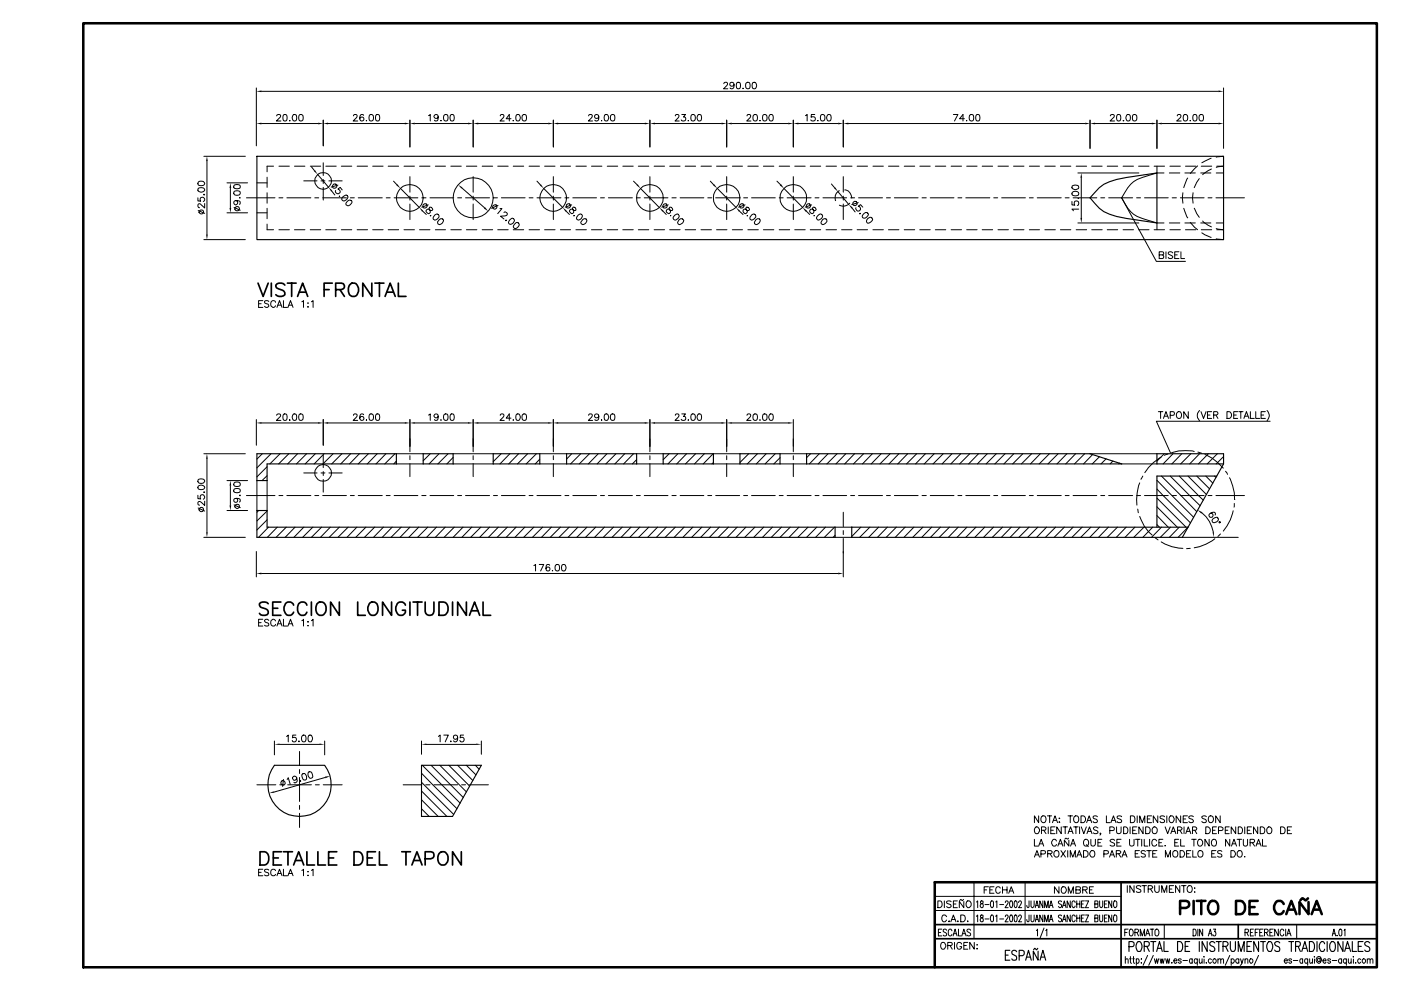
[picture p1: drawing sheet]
<svg xmlns="http://www.w3.org/2000/svg" width="420mm" height="297mm" viewBox="0 0 420 297" stroke-linecap="round" stroke-linejoin="round" font-family="sans-serif">
<g fill="none" stroke="#000" stroke-width=".34">
<path d="M77 46.8h289.9v25h-289.9zM329.7 56.2a15.5 15.5 0 0 1 8.1-3l9.2-1.4v15a74 74 0 0 1-14.3-2.6 12.3 12.3 0 0 1-5.8-4.9zM77 136h41.9v3.1h-38.8v4.9h-3.1zM126.9 136h9v3.1h-9zM147.9 136h14v3.1h-14zM169.9 136h21v3.1h-21zM198.9 136h15.1v3.1h-15.1zM221.9 136h12v3.1h-12zM241.9 136h85l9.5 3.1h-94.5zM347 136h19.9v3.1h-19.9zM366.9 139.1l-12.3 22h-99.2v-3.1h100.9M77 153h3.1v5h170.3v3.1h-173.4z"/>
<path d="M364.9 142.7h-17.9v15.3M82.3 229.4h15.1a9.5 9.5 0 0 1-1.1 12.8 9.5 9.5 0 0 1-12.9 0 9.5 9.5 0 0 1-1.1-12.8zM126.4 229.4h18l-8.7 15.3h-9.3zM301.5 286.3h.8M302.9 284.8h-1.4v3h1.4M304.9 285.3a.74 .74 0 0 0-1-.4 .74 .74 0 0 0-.4 1l1.2 .6 .2 .9a.8 .8 0 0 1-.7 .4 .8 .8 0 0 1-.8-.4M305.6 286.5h1.1a.87 .87 0 0 0 .5-.8 .87 .87 0 0 0-.5-.9h-1.1v3M307.6 287.8l.8-3 .9 3M307.9 286.9h1M311.2 284.3l-.3 .4-.6-.4-.3 .4M311.3 285.1v2.7l-1.4-2.7v2.7M311.9 287.8l.9-3 .8 3"/>
<path d="M312.2 286.9h1.1M338.6 283.7h1.3l.2-.5-.1-.7-.5-.3h-.9v3M341.1 282.4l.3-.2a1.41 1.41 0 0 1 .9 2.3l-.1 .3a.73 .73 0 0 1-1.1 .3l-.1-.3a2.1 2.1 0 0 1 .1-2.4zM343.2 283.7l1.3-.2 .1-1-.4-.3h-1v3M343.9 283.7l.8 1.5M345.1 282.2h1.5M345.9 282.2v3M346.9 285.2l.8-3 .9 3M347.1 284.3h1.1M349.1 282.2v3h1.3M353.1 282.2h.8a1.77 1.77 0 0 1 0 3h-.8zM355.4 283.7h.9"/>
<path d="M356.8 282.2h-1.4v3h1.4M359.7 282.2v3M362 282.2v3l-1.5-3v3M364.3 282.6a.78 .78 0 0 0-1-.4 .78 .78 0 0 0-.4 1l1 .5a.81 .81 0 0 1 .2 1.4 .81 .81 0 0 1-1.3-.3M364.7 282.2h1.6M365.5 282.2v3M366.8 283.7l1.2-.2 .3-.4-.2-.6-.4-.3h-.9v3M367.5 283.7l.8 1.5M369 282.2l.1 2.6a.71 .71 0 0 0 1.1 .3l.3-.8v-2.1M371.3 285.2v-3l.9 3 .9-3v3M374 283.7h.8M375.3 282.2h-1.3v3h1.3"/>
<path d="M377.4 282.2v3l-1.4-3v3M378 282.2h1.5M378.8 282.2v3M380.2 282.6l.4-.4a1.41 1.41 0 0 1 .9 2.3l-.2 .6a.95 .95 0 0 1-1-.1 .95 .95 0 0 1-.4-.9zM383.8 282.6a.74 .74 0 0 0-1-.4 .74 .74 0 0 0-.4 1l1 .5a.81 .81 0 0 1 .2 1.4 .81 .81 0 0 1-1.3-.3M386.5 282.2h1.4M387.3 282.2v3M388.5 283.7l1.3-.2 .1-1-.4-.3h-1v3M389.3 283.7l.7 1.5M390.4 285.2l.9-3 .9 3M390.7 284.3h1.1M392.7 282.2h.7a1.77 1.77 0 0 1 0 3h-.7z"/>
<path d="M395 282.2v3M397.3 282.9a.76 .76 0 0 0-1-.7 1.89 1.89 0 0 0 0 3l.7-.1 .3-.6M398 282.2v3M399.2 282.4l.3-.2a.99 .99 0 0 1 1 1.1v.8a.84 .84 0 0 1-.6 1.1 .84 .84 0 0 1-1-.7 2.24 2.24 0 0 1 .3-2.1zM402.8 282.2v3l-1.6-3v3M403.3 285.2l.8-3 .9 3M403.6 284.3h1.1M405.6 282.2v3h1.2M407.3 283.7h1M408.8 282.2h-1.5v3h1.5M410.8 282.6a.78 .78 0 0 0-1-.4 .78 .78 0 0 0-.4 1l1 .5a.84 .84 0 0 1 .1 1.4 .97 .97 0 0 1-1.2-.3"/>
</g>
<g fill="none" stroke="#000" stroke-width=".3">
<path d="M76.9 26.4v17.3M78.4 37h17M78.4 27.4h287M83 34.7a.67 .67 0 0 1 1.2 0l-.1 .4-1.2 1.2h1.3M85.1 34.4l.5-.1 .4 .4 .1 .7-.2 .8-.6 .1-.4-.4-.1-.7zM86.8 36.2h.2zM88 34.4h.7l.3 .8-.3 1h-.7a1.32 1.32 0 0 1 0-1.8zM89.8 34.4l.4-.1a1 1 0 0 1 .7 1 1 1 0 0 1-.7 1l-.5-.4-.1-.7zM96.9 36v7.7M98.4 37h23M106 34.7l.3-.4h.5l.3 .4-.3 .6-.9 1h1.4M109.1 34.6l-.1-.2a.97 .97 0 0 0-1.2 .7 .97 .97 0 0 0 .7 1.2 .6 .6 0 0 0 .6-.9 .6 .6 0 0 0-1.1-.1l-.1 .3"/>
<path d="M109.8 36.2h.2zM110.9 34.4l.4-.1a1 1 0 0 1 .7 1 1 1 0 0 1-.7 1l-.6-.4v-.7zM112.9 34.4l.5-.1 .4 .4 .1 .7-.3 .8-.5 .1-.4-.4-.1-.7zM122.9 36v8.1M124.4 37h16M128.5 34.7l.5-.4v2M131.4 35a.64 .64 0 0 1-.9 .5 .64 .64 0 0 1-.2-1 .64 .64 0 0 1 1 .1l.1 .8-.3 .8-.5 .1-.3-.3M132.2 36.2h.1zM133.1 34.7l.5-.4 .5 .1 .2 .3 .1 .7-.3 .8-.5 .1-.5-.4zM135.2 34.4l.5-.1 .4 .4 .1 .7-.2 .8-.5 .1-.5-.4v-.7zM141.9 36v8.1M143.4 37h21"/>
<path d="M150 34.7l.4-.4h.4l.3 .4-.2 .6-1 1h1.3M153.2 35.6h-1.4l.9-1.3v2M153.8 36.2h.2zM154.9 34.4l.4-.1a1 1 0 0 1 .7 1 1 1 0 0 1-.7 1l-.5-.4-.1-.7zM156.6 34.7l.5-.4 .5 .1 .3 .8-.3 1-.5 .1-.5-.4zM165.9 36v8.1M167.4 37h26M176.5 34.7l.4-.4h.4l.3 .4-.2 .6-1 1h1.3M179.6 35a.62 .62 0 0 1-.7 .6 .62 .62 0 0 1-.6-.6 .62 .62 0 0 1 .6-.7 1 1 0 0 1 .7 1 1 1 0 0 1-.8 1l-.4-.3M180.3 36.2h.2zM181.4 34.4l.4-.1a1 1 0 0 1 .7 1 1 1 0 0 1-.7 1l-.5-.4-.1-.7zM183.1 34.7l.5-.4 .5 .1 .3 .8-.3 1-.5 .1-.5-.4z"/>
<path d="M194.9 36v8.1M196.4 37h20M202.5 34.7l.4-.4h.4l.3 .4-.2 .6-1 1h1.3M204.5 34.3h1.1l-.6 .8a.6 .6 0 0 1 .7 .5 .6 .6 0 0 1-.6 .7l-.6-.1-.2-.3M206.4 36.1v.2zM207.4 34.4l.4-.1a1 1 0 0 1 .7 1 1 1 0 0 1-.7 1l-.5-.4-.1-.7zM209.4 34.4h.7l.3 .8-.3 1h-.7a1.32 1.32 0 0 1 0-1.8zM217.1 25.1l.2-.3 .5-.1 .4 .6-1.2 1.3h1.3M217.9 36v8.1M219.5 37h16.9M220.1 25.3a.62 .62 0 0 1-.6 .6 .62 .62 0 0 1-.6-.6 .62 .62 0 0 1 .6-.6 1 1 0 0 1 .7 1 1 1 0 0 1-.8 .9l-.5-.2M221.1 24.8l.5-.1 .4 .3 .1 .8-.3 .7-.5 .1-.4-.3-.1-.8z"/>
<path d="M222.8 26.5h.1zM223.9 24.8h.8l.2 .2 .1 .8-.3 .7-.5 .1-.5-.3-.1-.8zM224 34.7l.4-.4h.4l.3 .4-.2 .6-1 1h1.3M225.8 24.8l.3-.1a1 1 0 0 1 .8 .9 1 1 0 0 1-.8 1l-.5-.3v-.8zM225.9 34.7l.5-.4 .5 .1 .3 .8-.3 1-.5 .1-.5-.4zM227.8 36.2h.2zM228.9 34.4l.4-.1a1 1 0 0 1 .7 1 1 1 0 0 1-.7 1l-.5-.4-.1-.7zM230.9 34.4h.7l.3 .8-.3 1h-.7a1.32 1.32 0 0 1 0-1.8zM237.9 36v8.1M239.4 37h12M241.6 34.7l.5-.4v2M244.3 34.3h-1l-.1 .9a.72 .72 0 0 1 1.1-.1 .72 .72 0 0 1-.1 1.1 .72 .72 0 0 1-1-.3"/>
<path d="M245.2 36.2h.2zM246.3 34.4l.3-.1a1 1 0 0 1 .8 1 1 1 0 0 1-.8 1l-.5-.4-.1-.7zM248.2 34.4h.8l.3 .8-.3 1h-.8a1.32 1.32 0 0 1 0-1.8zM252.9 36v8.1M254.4 37h71.1M285.9 34.3h1.4l-1 2M289.2 35.6h-1.4l1-1.3v2M289.9 36.1v.2zM290.7 34.7l.6-.4 .5 .1 .1 .3 .1 .7-.2 .8-.5 .1-.6-.4zM292.9 34.4l.5-.1 .4 .4 .1 .7-.3 .8-.5 .1-.4-.4-.1-.7zM326.9 36v8.5M328.4 37h17"/>
<path d="M333 34.7a.67 .67 0 0 1 1.2 0l-.1 .4-1.2 1.2h1.4M335.1 34.4l.5-.1 .4 .4 .1 .7-.2 .8-.5 .1-.5-.4v-.7zM336.8 36.2h.3zM338 34.4h.8l.2 .8-.2 1h-.8a1.32 1.32 0 0 1 0-1.8zM339.9 34.4l.3-.1a1 1 0 0 1 .8 1 1 1 0 0 1-.8 1l-.5-.4-.1-.7zM347 36v8.5M348.4 37h17M353.1 34.7l.3-.4h.4l.4 .4-.3 .6-1 1h1.3M355.1 34.4l.3-.1a1 1 0 0 1 .8 1 1 1 0 0 1-.8 1l-.5-.4-.1-.7zM356.9 36.2h.1zM358 34.4l.5-.1 .4 .4 .1 .7-.3 .8-.5 .1-.4-.4-.1-.7zM359.7 34.7l.5-.4 .5 .1 .2 .8-.2 1-.5 .1-.5-.4z"/>
<path d="M366.9 26.4v18.1M59.4 59.3v.9l.8 .1a.68 .68 0 0 1 0-1 .68 .68 0 0 1 1 .1 .68 .68 0 0 1-.2 1M59.4 56.5l.8-.3a.9 .9 0 0 1 1.2 .8 1.1 1.1 0 0 1-1.1 .6 1.1 1.1 0 0 1-.9-.8zM59.7 54.4l.5-.1a.9 .9 0 0 1 1.2 .8 1.16 1.16 0 0 1-2 0zM61.1 46.8h12.5M61.2 58.2l.2 .2h-.2zM62.1 48.3v22M68.1 54.8h6.2M69.1 56.3v6M70.2 57.4l.8-.2 .7 .1 .4 .5a1 1 0 0 1-1 .7 1 1 0 0 1-1-.7zM70.2 55.6l.8-.3 .7 .1 .4 .4-.1 .5-.8 .3-.8-.1-.3-.4zM71.9 59.3h.2z"/>
<path d="M73.9 59.3h8.6M77 54.8h3.1M80.1 53.1v3.1M80.1 57.8v3.1M82 49.8h-1.9v1.7M83.7 59.3h1.1M83.7 49.8h3.1M86 59.3h7.2M88.3 49.8h3.1M91.1 54.2h4M93 49.8h3.2M93.4 50l.9 1.2"/>
<path d="M94.4 59.3h1.2M95.2 52.3l3.4 3.9M96.3 54.2h1.2M96.8 59.3h7.1M96.9 48.8v3.8M96.9 53.8v1.2M96.9 56.2v3.8M97.7 49.8h3.1M98.6 54.2h4M99.5 57.3l.9 1.1M101.3 55.5l-2 .6M101.8 58.8l.1 .2z"/>
<path d="M102.4 49.8h3.1M102.6 56.9l-.6-.7-.7 .5a.69 .69 0 0 1 .7 .8 .69 .69 0 0 1-.9 .5 .69 .69 0 0 1-.4-.9M102.9 59a1.02 1.02 0 0 1 1.2-.4 1.06 1.06 0 0 1-.2 1.3 1.06 1.06 0 0 1-1.3 .1l-.2-.4zM105.1 59.3h1.2M107.1 49.8h3.1M107.4 59.3h7.2M111.8 49.8h3.1M115.8 59.3h1.2M116.4 49.8h3.1M118 54.3l1 1.1M118.2 59.3h7.1M120.1 56.5l5.6 5.7"/>
<path d="M121.2 49.8h3.1M122.9 52.9v4.7M122.9 58.8v1.2M125.8 49.8h3.1M126.5 59.3h1.3M128.9 59.3h7.2M130.6 49.8h3M135.2 49.8h3.1M137.2 59.3h1.2M138.5 56.3l6.8 6M139.6 59.3h7.2M139.9 49.8h3.1"/>
<path d="M141.9 52.9v4.7M141.9 58.8v1.2M144.6 49.8h3.1M148 59.3h1.2M149.3 49.8h3.1M150.4 59.3h7.1M153.9 49.8h3.2M158.7 59.3h1.2M158.7 49.8h3.1M161 59.3h7.2M161 54.3l1.1 1.1M163.1 56.5l5.6 5.7"/>
<path d="M163.3 49.8h3.2M165.9 52.9v4.7M165.9 58.8v1.2M168.1 49.8h3M169.4 59.3h1.2M171.8 59.3h7.1M172.7 49.8h3.2M177.4 49.8h3.1M180.1 59.3h1.2M182.1 49.8h3.2M182.5 59.3h7.2M186.8 49.8h3.1"/>
<path d="M190 54.3l1.1 1.1M190.8 59.3h1.2M191.4 49.8h3.2M192.1 56.5l5.6 5.7M193.2 59.3h7.1M194.9 52.9v4.7M194.9 58.8v1.2M196.2 49.8h3.1M200.8 49.8h3.2M201.5 59.3h1.3M204 59.3h7.1M205.5 49.8h3.1"/>
<path d="M210.2 49.8h3.2M212.3 59.3h1.1M213 54.3l1 1.1M214.6 59.3h7.2M214.9 49.8h3.1M215.1 56.5l5.6 5.7M217.9 52.9v4.7M217.9 58.8v1.2M219.6 49.8h3.1M223 59.3h1.2M224.3 49.8h3.1M225.4 59.3h7.1"/>
<path d="M228.9 49.8h3.2M233 54.3l1.1 1.1M233.7 59.3h1.2M233.7 49.8h3.1M235.1 56.5l5.6 5.7M236.1 59.3h7.1M237.9 52.9v4.7M237.9 58.8v1.2M238.3 49.8h3.2M243 49.8h3.1M244.4 59.3h1.2M246.8 59.3h7.1"/>
<path d="M247.7 49.8h3.2M249.3 55.1l1 1.1M251.3 57.4l3.2 3.8M251.7 57.2a2.27 2.27 0 0 0-1.1 2.9M252.4 49.8h3.1M252.9 52.9v4.7M252.9 58.8v1.2M253.3 56.9a2.2 2.2 0 0 1 2.1 2.4M255.1 59.3h1.2M257 49.8h3.2M257.5 59.3h7.2M261.8 49.8h3.1"/>
<path d="M265.9 59.3h1.1M266.4 49.8h3.2M268.2 59.3h7.1M271.2 49.8h3.1M275.8 49.8h3.2M276.5 59.3h1.3M279 59.3h7.1M280.5 49.8h3.1M285.2 49.8h3.2M287.3 59.3h1.2M289.6 59.3h7.2M289.9 49.8h3.1"/>
<path d="M294.6 49.8h3.1M298 59.3h1.2M299.3 49.8h3.1M300.4 59.3h7.1M304 49.8h3.1M308.7 59.3h1.2M308.7 49.8h3M311.1 59.3h7.2M313.4 49.8h3.1M318 49.8h3.1M319.4 59.3h1.2M321.6 57.7a1.02 1.02 0 0 1 1.2-.4 1.02 1.02 0 0 1 .6 1.1l-.7 .3a.9 .9 0 0 1-1.2-.8z"/>
<path d="M321.6 55.7l.7-.2a.9 .9 0 0 1 1.2 .7 1.1 1.1 0 0 1-1.1 .7 1.1 1.1 0 0 1-.9-.8zM321.8 59.3h7.1M322.7 49.8h3.2M323.3 51.8h18.2M323.4 59.4v.1zM324.3 53.3v12M327.4 49.8h3.1M330.1 59.3h1.2M332.1 49.8h3.1M332.5 59.3h7.2M336.4 59.3a11.8 11.8 0 0 0 4.6 5.6l6 1.9M336.4 59.3l10.4 19h8.7"/>
<path d="M336.8 49.8h3.1M340.9 59.3h1.2M341.5 49.8h3.1M343.2 59.3h7.2M346.1 49.8h3.1M347 51.8a24.7 24.7 0 0 0-7.1 2.7 14.2 14.2 0 0 0-3.5 4.8M347 49.8v2M347 51.8h2.1M350.7 51.8h3.1M350.9 49.8h3.1M351.5 59.3h1.3M354 59.3h7.1"/>
<path d="M354.8 57.8l-.2 1.5 .2 1.6M355.3 51.8h3.2M355.5 49.8h3.1M356.2 53.4l-1.2 2.8M357.8 57.8l-.2 1.5 .2 1.6M359.2 49.7l-2.2 2.3M359.7 53.5l-1.6 2.7M360.1 51.8h3M360.3 49.8h3.1M362.3 59.3h1.2M363.2 47.4l-2.8 1.4M363.3 50.7l-2.6 1.7"/>
<path d="M364.7 59.3h8.5M364.7 51.8h2.2M364.9 49.8h2l-2.2 .4M366.9 46.8l-2.2 .3M59.4 63.1l2 .9M61.1 71.8h12.5M61.4 61v1.3l-1.3-1.1h-.7a.65 .65 0 0 0 .5 1.1M68.1 63.8h6.2M70.2 62.2l1.9 .8M70.8 60.1a.64 .64 0 0 1 .5 1 .64 .64 0 0 1-1 .2 .64 .64 0 0 1 .1-1.1l.8-.1 .8 .3 .1 .5-.3 .3M77 63.8h3.1M80.1 67.2v1.7h1.9"/>
<path d="M80.1 62.4v3.2M83.7 68.9h3.1M88.3 68.9h3.1M93 68.9h3.2M97.7 68.9h3.1M102.4 68.9h3.1M104.3 60.2l.4-.2 .8 .2a1.12 1.12 0 0 1-.5 1.2 1.12 1.12 0 0 1-1.2 0 .99 .99 0 0 1 .5-1.2zM107.1 68.9h3.1M111.8 68.9h3.1M116.4 68.9h3.1M121.2 68.9h3.1M122.9 61.2v4.6"/>
<path d="M125.8 68.9h3.1M126.7 63.3l1.1 1M128.1 62.8l.4-.1a.77 .77 0 0 0 1.2 .2l.1-.1a.81 .81 0 0 0-.9-.7l-.1 .6a.86 .86 0 0 1-.2 1.3l-.8-.6zM128.4 61.4l-1.9 .7M129 64.6l.2 .1zM130.4 64.5l.4-.3a.67 .67 0 0 1 .7 .2 .67 .67 0 0 1 .2 .7l-.4 .4a.93 .93 0 0 1-1.3 .2v-.6zM130.6 68.9h3M131.7 65.8l.5-.2a.61 .61 0 0 1 .6 .1 .61 .61 0 0 1 .1 .7l-.2 .4a.93 .93 0 0 1-1.4 .3l-.1-.6zM135.2 68.9h3.1M139.9 68.9h3.1M141.9 61.2v4.6M144.6 68.9h3.1"/>
<path d="M147.8 61.7l1-.3a.68 .68 0 0 1 .2 .9 .68 .68 0 0 1-.9 .3 .68 .68 0 0 1-.3-.9zM149.3 68.9h3.1M149.4 61.6l-2 .8M149.9 62.5h.6l-1.2 1.5M151.1 63.7l.5-.2 .5 .5-.1 .5-1.9 .3 1 .8M151.6 66.1l.2-.1v.2zM152.8 66l.6-.5 .6 .1a.97 .97 0 0 1-.2 1.3 .97 .97 0 0 1-1.3-.2zM153.9 68.9h3.2M154.3 67.3l.5-.6 .6 .1a1.02 1.02 0 0 1-.1 1.3 1.02 1.02 0 0 1-1.2 .2l-.2-.3zM158.7 68.9h3.1M163.3 68.9h3.2M165.9 61.2v4.6"/>
<path d="M168.1 68.9h3M169.8 63.3l1 1M171.1 62.8l.4-.1a.77 .77 0 0 0 1.2 .2v-.1a.7 .7 0 0 0-.8-.7 .84 .84 0 0 0 .1 1.2v.4a.66 .66 0 0 1-.9 .1 .66 .66 0 0 1 0-1zM171.4 61.4l-1.9 .7M172 64.6l.2 .1zM172.7 68.9h3.2M173.4 64.5l.4-.3a.61 .61 0 0 1 .7 .2 .61 .61 0 0 1 .1 .7l-.3 .4a.93 .93 0 0 1-1.3 .2v-.6zM174.8 65.8l.4-.2a.61 .61 0 0 1 .6 .1 .61 .61 0 0 1 .1 .7l-.2 .4a.93 .93 0 0 1-1.4 .3l-.1-.4zM177.4 68.9h3.1M182.1 68.9h3.2M186.8 68.9h3.1M191.4 68.9h3.2"/>
<path d="M194.9 61.2v4.6M196.2 68.9h3.1M198.8 63.3l1 1M200.1 62.8a.81 .81 0 0 1 1.1 .3h.4a.68 .68 0 0 0 0-.7 .68 .68 0 0 0-.7-.3l-.2 .3 .4 .9-.3 .7h-.3l-.6-.4-.1-.4zM200.4 61.4l-1.9 .7M200.8 68.9h3.2M201.2 64.6h.1M202.2 64.7a.95 .95 0 0 1 1.3-.4 1.05 1.05 0 0 1-.2 1.3 1.05 1.05 0 0 1-1.3 .1l-.2-.3zM203.7 65.8l.8-.2a.64 .64 0 0 1 .5 .8l-.3 .4a.96 .96 0 0 1-1.3 .3 1.02 1.02 0 0 1 .3-1.3zM205.5 68.9h3.1M210.2 68.9h3.2M214.9 68.9h3.1"/>
<path d="M217.9 61.2v4.6M219.6 68.9h3.1M221.7 63.3l1.1 1M222.8 63l.7-.3a.77 .77 0 0 0 1.2 .2l.1-.1a.81 .81 0 0 0-.9-.7l-.2 .3 .4 1.1-.7 .5a.88 .88 0 0 1-.6-1zM223.4 61.4l-1.9 .7M224 64.6l.2 .1zM224.3 68.9h3.1M225.4 64.5l.4-.3a.67 .67 0 0 1 .7 .2 .67 .67 0 0 1 .2 .7l-.4 .4a.93 .93 0 0 1-1.3 .2v-.6zM226.7 65.8l.5-.2a.61 .61 0 0 1 .6 .1 .61 .61 0 0 1 .1 .7l-.2 .4a.93 .93 0 0 1-1.4 .3v-.6zM228.9 68.9h3.2M233.7 68.9h3.1M237.9 61.2v4.6"/>
<path d="M238.3 68.9h3.2M241.8 63.3l1 1M243 68.9h3.1M243.1 62.8a.81 .81 0 0 1 1.1 .3h.3l.3-.3-.5-.6-.4-.1-.2 .3 .4 .9-.1 .4a.66 .66 0 0 1-1 .1 .66 .66 0 0 1 .1-1zM243.4 61.4l-1.9 .7M244.2 64.6h.1M245.2 64.7a.8 .8 0 0 1 1.3-.2l.2 .2a1.31 1.31 0 0 1-1.6 1.1l-.2-.4zM246.7 65.8l.4-.2a.67 .67 0 0 1 .7 .1 .67 .67 0 0 1 .2 .7l-.4 .4a.93 .93 0 0 1-1.3 .3v-.6zM247.7 68.9h3.2M252.4 68.9h3.1M252.9 61.2v4.6M254.8 60.9a2.61 2.61 0 0 1-3.1 .6"/>
<path d="M255.5 62.3l1 1.2M255.9 60.6a.67 .67 0 0 1 1 .1 .67 .67 0 0 1-.2 .9 .67 .67 0 0 1-.9-.3zM257 68.9h3.2M257.4 60.7l-2 .6M257.8 64l.2 .1zM258.7 62.1l-.6-.8-.7 .5a.71 .71 0 0 1 .7 1 .71 .71 0 0 1-1.1 .3l-.4-.5 .1-.3M259 64.1l.6-.4 .7 .3a1.12 1.12 0 0 1-.4 1.1 1.12 1.12 0 0 1-1.2 0v-.6zM260.2 65.6a.87 .87 0 0 1 1.3-.3l.2 .4a1.37 1.37 0 0 1-1.7 1l-.2-.4zM261.8 68.9h3.1M266.4 68.9h3.2M271.2 68.9h3.1M275.8 68.9h3.2"/>
<path d="M280.5 68.9h3.1M285.2 68.9h3.2M289.9 68.9h3.1M294.6 68.9h3.1M299.3 68.9h3.1M304 68.9h3.1M308.7 68.9h3M313.4 68.9h3.1M318 68.9h3.1M321.5 60.4v1l.8 .1a.72 .72 0 0 1 0-1.1 .72 .72 0 0 1 1.1 .1 .72 .72 0 0 1-.3 1.1M322.7 68.9h3.2M323.3 66.8h18.2"/>
<path d="M323.5 62.7h-2l.4 .5M327.4 68.9h3.1M332.1 68.9h3.1M336.8 68.9h3.1M341.5 68.9h3.1M346.1 68.9h3.1M347 66.8v2.1M347 66.8h2.1M347.6 76.4l1.2-.1 .1-.7-1.3-.1v2l1.3-.2 .1-.5-.4-.4M349.7 75.5v2M350.7 66.8h3.1M350.9 68.9h3.1"/>
<path d="M351.7 75.8a.67 .67 0 0 0-.8-.4 .67 .67 0 0 0-.5 .7l1.3 .8a.73 .73 0 0 1-.6 .6 .73 .73 0 0 1-.7-.3M352.3 76.4h.8M353.6 75.5h-1.3v2h1.3M354.2 75.5v2h1.1M355 62.4l1.2 2.9M355.3 66.8h3.2M355.5 68.9h3.1M357 66.7l2.2 2.2M358.1 62.4l1.6 2.7M360.1 66.8h3M360.3 68.9h3.1M360.4 69.8l2.8 1.3"/>
<path d="M360.7 66.2l2.6 1.8M364.7 71.6l2.2 .2M364.7 68.5l2.2 .4h-2M364.7 66.8h2.2M77.6 91h.7M78.8 90.1h-1.2v2h1.2M80.6 90.4l-.4-.3-.9 .3 .2 .5 .9 .3 .2 .4-.4 .5h-.4l-.5-.3M82.6 90.6a.72 .72 0 0 0-.5-.5 .72 .72 0 0 0-.7 .3l-.2 1a.74 .74 0 0 0 .6 .7 .74 .74 0 0 0 .8-.5M83.1 92.1l.7-2 .8 2M83.3 91.5h.9M85 90.1v2h1.2M86.4 92.1l.7-2 .8 2"/>
<path d="M86.6 91.5h1M90.5 90.5l.5-.4v2M92.3 90.9h.2zM92.3 92h.2l-.1 .1zM93.4 90.5l.5-.4v2M61.1 136h12.5M62.1 137.5v22M76.9 125.8v7.7M78.4 126.8h17M78.7 136l-1.7 1.6M80.1 139.9l-3.1 3M81.3 136l-4.3 4.2"/>
<path d="M83 124.5v-.1a.67 .67 0 0 1 1.2 0l-.1 .4-1.2 1.2h1.3M84 136l-3.1 3.1M85.1 124.1h.5l.4 .3 .1 .8-.2 .7-.6 .1-.4-.3-.1-.8zM86.6 136l-3 3.1M86.8 125.9h.2zM88 124.1h.7l.3 .8-.3 1h-.7a1.32 1.32 0 0 1 0-1.8zM89.2 136l-2.9 3.1M89.8 124.1h.4a1 1 0 0 1 .7 .9 1 1 0 0 1-.7 1l-.5-.3-.1-.8zM91.9 136l-3 3.1M94.6 136l-3.1 3.1M96.9 125.8v7.7M96.9 136.3v3.9"/>
<path d="M97.2 136l-3 3.1M98.4 126.8h23M99.9 136l-3 3.1M102.5 136l-3 3.1M105.2 136l-3 3.1M106 124.5l.3-.4h.5l.3 .3-.3 .7-.9 .9h1.4M107.8 136l-3 3.1M109.1 124.3l-.1-.2a.97 .97 0 0 0-1.2 .7 .97 .97 0 0 0 .7 1.2 .6 .6 0 0 0 .6-.8 .6 .6 0 0 0-1.1-.1l-.1 .2M109.8 125.9h.2zM110.5 136l-3.1 3.1M110.9 124.1h.4a1 1 0 0 1 .7 .9 1 1 0 0 1-.7 1l-.6-.3v-.8zM112.9 124.1h.5l.4 .3 .1 .8-.3 .7-.5 .1-.4-.3-.1-.8z"/>
<path d="M113.1 136l-2.9 3.1M115.7 136l-2.9 3.1M118.4 136l-3 3.1M118.9 136h8M118.9 139.1h8M118.9 138.2l-.8 .9M122.9 125.8v9.6M122.9 136.6v1.2M122.9 139v3.9M124.4 126.8h16M128.5 124.4l.5-.3v1.9M129 136l-2.1 2.1"/>
<path d="M131.4 124.7a.64 .64 0 0 1-.9 .5 .64 .64 0 0 1-.2-1 .64 .64 0 0 1 1 .1l.1 .9-.3 .7-.5 .1-.3-.2M131.7 136l-3 3.1M132.2 125.9h.1zM133.1 124.4l.5-.3h.5l.2 .3 .1 .8-.3 .7-.5 .1-.5-.3zM134.4 136l-3.1 3.1M135.2 124.1h.5l.4 .3 .1 .8-.2 .7-.5 .1-.5-.3v-.8zM135.9 136h12M135.9 139.1h12M135.9 137.1l-1.9 2M141.9 125.8v9.6M141.9 136.6v1.2M141.9 139v3.9"/>
<path d="M143.4 126.8h21M150 124.5l.4-.4h.4l.3 .3-.2 .7-1 .9h1.3M150.3 136l-2.4 2.4M152.9 136l-3 3.1M153.2 125.3h-1.4l.9-1.2v1.9M153.8 125.9h.2zM154.9 124.1h.4a1 1 0 0 1 .7 .9 1 1 0 0 1-.7 1l-.5-.3-.1-.8zM155.5 136l-2.9 3.1M156.9 124.1h.7l.2 .3 .1 .8-.3 .7-.5 .1-.5-.3v-1.3zM158.2 136l-3 3.1M160.9 136l-3.1 3.1M161.9 136h8"/>
<path d="M161.9 139.1h8M161.9 137.6l-1.4 1.5M165.9 125.8v9.6M165.9 136.6v1.2M165.9 139v3.9M167.4 126.8h26M171.4 136l-1.5 1.6M174.2 136l-3.1 3.1M176.5 124.5l.4-.4h.4l.3 .3-.2 .7-1 .9h1.3M176.8 136l-3.1 3.1M179.4 136l-3 3.1M179.6 124.7a.62 .62 0 0 1-.7 .6 .62 .62 0 0 1-.6-.6 .62 .62 0 0 1 .6-.6 1 1 0 0 1 .7 1 1 1 0 0 1-.8 .9l-.4-.2"/>
<path d="M180.3 125.9h.2zM181.4 124.1h.4a1 1 0 0 1 .7 .9 1 1 0 0 1-.7 1l-.5-.3-.1-.8zM182 136l-2.9 3.1M183.1 124.4l.5-.3h.5l.3 .8-.3 1-.5 .1-.5-.3zM184.7 136l-3 3.1M187.4 136l-3 3.1M190 136l-3 3.1M190.9 136h8M190.9 139.1h8M190.9 137.8l-1.2 1.3M194.9 125.8v9.6M194.9 136.6v1.2"/>
<path d="M194.9 139v3.9M196.4 126.8h20M200.7 136l-1.8 1.8M202.5 124.5l.4-.4h.4l.3 .3-.2 .7-1 .9h1.3M203.3 136l-3 3.1M204.5 124.1h1.1l-.6 .7a.6 .6 0 0 1 .7 .6 .6 .6 0 0 1-.6 .6l-.6-.1-.2-.2M205.9 136l-3 3.1M206.3 125.9h.2zM207.4 124.1h.4a1 1 0 0 1 .7 .9 1 1 0 0 1-.7 1l-.5-.3-.1-.8zM208.6 136l-3 3.1M209.4 124.1h.7l.3 .8-.3 1h-.7a1.32 1.32 0 0 1 0-1.8zM211.2 136l-2.9 3.1"/>
<path d="M213.9 136l-3 3.1M214 136h7.9M214 139.1h7.9M214 138.6l-.5 .5M217.9 125.8v9.6M217.9 136.6v1.2M217.9 139v3.9M219.5 126.8h16.9M224 124.5l.4-.4h.4l.3 .3-.2 .7-1 .9h1.3M224.5 136l-2.6 2.6M226.1 124.1h.8l.2 .3 .1 .8-.3 .7-.5 .1-.5-.3-.1-.8zM227.2 136l-3.1 3.1"/>
<path d="M227.8 125.9h.2zM228.9 124.1h.4a1 1 0 0 1 .7 .9 1 1 0 0 1-.7 1l-.5-.3-.1-.8zM229.8 136l-3 3.1M230.9 124.1h.7l.3 .8-.3 1h-.7a1.32 1.32 0 0 1 0-1.8zM232.5 136l-3.1 3.1M233.9 136h8M233.9 139.1h8M233.9 137.2l-1.8 1.9M237.9 125.8v9.6M237.9 136.6v1.2M237.9 139v3.9M243.1 136l-1.2 1.2"/>
<path d="M245.7 136l-3 3.1M248.3 136l-2.9 3.1M251 136l-3 3.1M253.7 136l-3 3.1M256.3 136l-3 3.1M259 136l-3.1 3.1M261.6 136l-2.9 3.1M264.2 136l-2.9 3.1M267 136l-3.1 3.1M269.6 136l-3 3.1M272.2 136l-3 3.1M274.9 136l-3 3.1"/>
<path d="M277.5 136l-2.9 3.1M280.2 136l-3 3.1M282.9 136l-3.1 3.1M285.5 136l-3 3.1M288.1 136l-2.9 3.1M290.8 136l-3 3.1M293.5 136l-3 3.1M296.1 136l-3 3.1M298.8 136l-3.1 3.1M301.4 136l-3 3.1M304 136l-2.9 3.1M306.7 136l-3 3.1"/>
<path d="M309.4 136l-3.1 3.1M312 136l-3 3.1M314.7 136l-3 3.1M317.3 136l-3 3.1M320 136l-3 3.1M322.6 136l-3 3.1M325.3 136l-3.1 3.1M326.9 136h20.1M327.7 136.3l-2.7 2.8M329.7 136.9l-2.1 2.2M331.7 137.5l-1.5 1.6M333.8 138.2l-.9 .9"/>
<path d="M335.7 138.8l-.2 .3M336.4 139.1h10.6M347.4 123.4h1.3M348.1 123.4v2M348.2 137a13.9 13.9 0 0 0-4.9 4.7M348.9 125.4l.8-2 .7 2M349.2 136l-2.2 2.2M349.2 124.7h1M350.3 136.1l-1.1 .4M350.9 124.5l1.1-.1 .2-.3-.2-.6-1.1-.1v2M351.8 136l-3 3.1M353 123.7a.73 .73 0 0 1 .8-.3 .73 .73 0 0 1 .5 .7l-.1 1.1-.5 .2-.5-.1a1.21 1.21 0 0 1-.2-1.6z"/>
<path d="M354.4 136l-2.9 3.1M356.4 123.4v2l-1.4-2v2M357.1 136l-3 3.1M358.1 135.3a14.3 14.3 0 0 0-6.7 .4M359.2 135.5l1.1 .3M359.7 123a2.04 2.04 0 0 0 0 3.1M359.7 136l-2.9 3.1M360.2 123.4l.7 2 .8-2M361.4 136.3a12.9 12.9 0 0 1 5.5 4M362.1 124.4h.8M362.4 136l-3 3.1M363.4 123.4h-1.3v2h1.3"/>
<path d="M364 124.4l1.1-.2 .2-.2-.2-.5-1.1-.1v2M364.7 124.4l.6 1M365.1 136l-3.1 3.1M366.9 136.8l-2.2 2.3M368 123.4h.6a1.08 1.08 0 0 1 .7 1 1.08 1.08 0 0 1-.7 1h-.6zM370 124.4h.8M371.2 123.4h-1.2v2h1.2M371.5 123.4h1.3M372.1 123.4v2M373 125.4l.8-2 .8 2M373.3 124.7h.9M375 123.4v2h1.2"/>
<path d="M376.6 123.4v2h1.2M378.2 124.4h.8M379.5 123.4h-1.3v2h1.3M380 123a2.04 2.04 0 0 1 0 3.1M380.9 126.3h-34.1l4.2 9.4M59.4 148.4v1.1h.8a.74 .74 0 0 1-.1-.9 .74 .74 0 0 1 .9-.2l.4 .7-.4 .5M59.4 145.7a1.18 1.18 0 0 1 2 .5 1.16 1.16 0 0 1-2 0zM59.4 143.8l.8-.3a.9 .9 0 0 1 1.2 .8 1.1 1.1 0 0 1-1.1 .6 1.1 1.1 0 0 1-.9-.8zM59.4 152.3l2 .9M61.1 147.5h.3zM61.4 150.2v1.3l-1.3-1.1h-.6l-.1 .7 .5 .3M68.1 144h6.2"/>
<path d="M68.1 153h6.2M69.1 145.6v5.9M70.2 146.7l.8-.3 .7 .1 .4 .4-.1 .5-.8 .3-.8-.1-.3-.4zM70.2 151.3l1.9 .9M70.4 144.6h1.3l.4 .5-.1 .5-.8 .2-1-.2-.1-.5zM70.5 151.4a.68 .68 0 0 1 1.2 0 .68 .68 0 0 1-.7 1l-.6-.5zM70.8 149.4a.61 .61 0 0 1 .5 .8 .61 .61 0 0 1-.9 .3 .61 .61 0 0 1-.2-.9l.6-.2a.95 .95 0 0 1 1.3 .5l-.3 .6M71.9 148.4h.2l-.1 .2zM73.9 148.5h8.6M77 144v9M77.6 153l-.6 .5M80.1 144v9"/>
<path d="M80.1 142.6l-1.5 1.4M80.1 153.2l-3.1 3M80.1 155.8l-3.1 3.1M80.5 158l-2.9 3.1M83.1 158l-2.9 3.1M83.7 148.5h1.1M85.9 158l-3.1 3.1M86 148.5h7.2M88.5 158l-3 3.1M91.1 141.8h4M91.1 158l-3 3.1M93.8 158l-3 3.1"/>
<path d="M94.4 148.5h1.2M96.3 141.8h1.2M96.4 158l-3 3.1M96.8 148.5h7.1M96.9 141.3v1.2M96.9 143.7v3.8M98.6 141.8h4M99.1 158l-3 3.1M101.8 158l-3.1 3.1M104.4 158l-3.1 3.1M105.1 148.5h1.2M107 158l-2.9 3.1"/>
<path d="M107.4 148.5h7.2M109.7 158l-3 3.1M112.4 158l-3.1 3.1M115 158l-3 3.1M115.8 148.5h1.2M117.6 158l-3 3.1M118.2 148.5h7.1M120.3 158l-3 3.1M122.9 158l-2.9 3.1M125.6 158l-3 3.1M126.5 148.5h1.3M128.3 158l-3.1 3.1"/>
<path d="M128.9 148.5h7.2M130.9 158l-3 3.1M133.5 158l-2.9 3.1M136.2 158l-3 3.1M137.2 148.5h1.2M138.9 158l-3 3.1M139.6 148.5h7.2M141.5 158l-3 3.1M144.2 158l-3.1 3.1M146.8 158l-3 3.1M148 148.5h1.2M149.4 158l-2.9 3.1"/>
<path d="M150.4 148.5h7.1M152.1 158l-3 3.1M154.8 158l-3 3.1M157.4 158l-3 3.1M158.7 148.5h1.2M160.1 158l-3 3.1M161 148.5h7.2M162.7 158l-3 3.1M165.4 158l-3 3.1M168.1 158l-3.1 3.1M169.4 148.5h1.2M170.7 158l-3.1 3.1"/>
<path d="M171.8 148.5h7.1M173.3 158l-3 3.1M176 158l-3 3.1M178.6 158l-3 3.1M180.1 148.5h1.2M181.3 158l-3 3.1M182.5 148.5h7.2M184 158l-3.1 3.1M186.6 158l-3 3.1M189.2 158l-2.9 3.1M190.8 148.5h1.2M191.9 158l-3 3.1"/>
<path d="M193.2 148.5h7.1M194.6 158l-3.1 3.1M197.2 158l-3 3.1M199.8 158l-3 3.1M201.5 148.5h1.3M202.5 158l-3 3.1M204 148.5h7.1M205.1 158l-2.9 3.1M207.8 158l-3 3.1M210.5 158l-3.1 3.1M212.3 148.5h1.1M213.1 158l-3 3.1"/>
<path d="M214.6 148.5h7.2M215.7 158l-2.9 3.1M218.4 158l-3 3.1M221.1 158l-3 3.1M223 148.5h1.2M223.7 158l-3 3.1M225.4 148.5h7.1M226.4 158l-3 3.1M229 158l-2.9 3.1M231.6 158l-2.9 3.1M233.7 148.5h1.2M234.4 158l-3.1 3.1"/>
<path d="M236.1 148.5h7.1M237 158l-3.1 3.1M239.6 158l-3 3.1M242.3 158l-3 3.1M244.4 148.5h1.2M244.9 158l-3 3.1M246.8 148.5h7.1M247.6 158l-3 3.1M250.3 158l-3.1 3.1M250.4 158h5M252.9 153.5v4.3M252.9 159v1.2"/>
<path d="M255.1 148.5h1.2M255.5 158l-.1 .2M257.5 148.5h7.2M258.1 158l-2.7 2.8M260.9 158l-3.1 3.1M263.5 158l-3 3.1M265.9 148.5h1.1M266.1 158l-3 3.1M268.2 148.5h7.1M268.8 158l-3 3.1M271.4 158l-2.9 3.1M274.1 158l-3 3.1"/>
<path d="M276.5 148.5h1.3M276.8 158l-3.1 3.1M279 148.5h7.1M279.4 158l-3 3.1M282 158l-2.9 3.1M284.7 158l-3 3.1M287.3 148.5h1.2M287.4 158l-3 3.1M289.6 148.5h7.2M290 158l-3 3.1M292.7 158l-3.1 3.1M295.3 158l-2.9 3.1"/>
<path d="M297.9 158l-2.9 3.1M298 148.5h1.2M300.4 148.5h7.1M300.7 158l-3.1 3.1M303.3 158l-3 3.1M305.9 158l-3 3.1M308.6 158l-3 3.1M308.7 148.5h1.2M311.1 148.5h7.2M311.2 158l-3 3.1M313.9 158l-3 3.1M316.6 158l-3.1 3.1"/>
<path d="M319.2 158l-3.1 3.1M319.4 148.5h1.2M321.8 148.5h7.1M321.8 158l-2.9 3.1M324.5 158l-3 3.1M327.2 158l-3.1 3.1M329.8 158l-3 3.1M330.1 148.5h1.2M332.4 158l-3 3.1M332.5 148.5h7.2M335.1 158l-3 3.1M337.7 158l-2.9 3.1"/>
<path d="M340.4 158l-3 3.1M340.9 148.5h1.2M341.2 152.6l.2 1.1M341.8 144.7a14.9 14.9 0 0 0-.8 6.7M341.8 154.8a12.2 12.2 0 0 0 3.7 5.6M342.7 142.7l-.6 .9M343.1 158l-3.1 3.1M343.2 148.5h7.2M345.7 158l-3 3.1M347 146.6l10 10.1M347 144l11 11.1M347 157.3l.7 .7"/>
<path d="M347 154.5l3.4 3.5M347 151.9l6.1 6.1M347 149.3l8.7 8.7M348.3 142.7l10.6 10.7M348.3 158l-2.9 3.1M350.9 142.7l9 8.9M351 158l-3 3.1M351.5 148.5h1.3M353.7 142.7l7.1 7.2M353.7 158l-3 3.1M354 148.5h7.1M356.3 158l-3 3.1"/>
<path d="M356.3 142.7l5.5 5.5M358.9 142.7l3.8 3.8M360.4 153.7a9.6 9.6 0 0 1 3.5 5.8M361.6 142.7l2.1 2.1M362.3 148.5h1.2M363 153.9h.5l.2 .2v.6l-.2 .4h-.6l-.3-.4a1.13 1.13 0 0 1 .7-1 1.13 1.13 0 0 1 1.2 .2l-.1 .5M363.6 155.6l1.1-.5h.4l.2 .2a1.02 1.02 0 0 1-.5 1.2 1.02 1.02 0 0 1-1.2-.2zM364.2 142.7l.5 .4M364.7 148.5h8.5M365.7 156.3l.3 .3-.2 .1zM367.5 141.3l.6 .9M368.7 143.2a15.9 15.9 0 0 1 1.6 6.5"/>
<path d="M369.8 153.1a13.4 13.4 0 0 1-2.9 6.1M370.2 150.9l-.1 1.1M61.1 161.1h12.5M76.9 165.3v7.6M78.4 171.9h173M160.1 169.5l.5-.3v1.9M161.7 169.2h1.4l-1 1.9M164.8 169.4l-.5-.2a1.06 1.06 0 0 0-.6 1 1.06 1.06 0 0 0 .7 .9 .6 .6 0 0 0 .5-.6 .6 .6 0 0 0-.5-.6 .6 .6 0 0 0-.7 .6M165.6 171.1h.2zM166.8 169.3h.8l.1 .2 .1 .8-.2 .8h-.6l-.5-.3v-1.3zM168.7 169.3l.3-.1a1 1 0 0 1 .8 1 1 1 0 0 1-.8 .9l-.5-.3-.1-.8zM250.4 161.1h5"/>
<path d="M250.4 160.5l-.5 .6M252.9 161.4v11.5M346.4 161.1l.9 .7M348.2 162.4a12.8 12.8 0 0 0 6.6 2M354.6 161.1h16.7M357 164.4l-1.1 .1M364.3 161.5a13.7 13.7 0 0 1-6.2 2.7M366 160l-.7 .8M77.6 186.6h.7M78.8 185.6h-1.2v2h1.2M80.6 186l-.4-.4h-.4l-.5 .4 .4 .5 .9 .6v.3l-.4 .2-.9-.2M82.6 186.1a.74 .74 0 0 0-.8-.5 .74 .74 0 0 0-.6 .8l.2 1 .4 .2a.64 .64 0 0 0 .8-.5"/>
<path d="M83.1 187.6l.7-2 .8 2M83.3 187h.9M85 185.6v2h1.2M86.4 187.6l.7-2 .8 2M86.6 187h1M90.5 186l.5-.4v2M92.4 186.3v.2zM92.4 187.5v.1zM93.4 186l.5-.4v2M77 235.2h5.7M82.3 222.1v4.2M83.8 223.1h12"/>
<path d="M83.9 235.2h1.2M85 233.6l-.2 2.1M85.9 220.8l.5-.5v2.1M86.1 233.6l.3-.5 .6 2M86.3 235.2h7.1M88.7 220.3h-.9l-.1 .9a.68 .68 0 0 1 1 0 .68 .68 0 0 1-.1 1 .68 .68 0 0 1-1-.3M89 233.1a.63 .63 0 0 1-.5 .7 .63 .63 0 0 1-.8-.5 .63 .63 0 0 1 .5-.7 1.12 1.12 0 0 1 .9 .9 1.12 1.12 0 0 1-.5 1.1l-.5-.1M89.7 222.1v.3zM89.8 225.2v4.3M89.8 230.7v1.1M89.8 233v7.2M90.1 234l.1 .2z"/>
<path d="M90.6 232.1a.64 .64 0 0 1 1 0l.3 .4a1.01 1.01 0 0 1-.3 1.3 1.1 1.1 0 0 1-1.1-1.4zM90.8 220.4a.64 .64 0 0 1 .9 .4l.1 .4a.9 .9 0 0 1-.8 1.2 1.24 1.24 0 0 1-.2-2zM92.5 231.5l.2-.2a1.1 1.1 0 0 1 1.1 1.5l-.1 .2a.64 .64 0 0 1-1 0l-.3-.6zM92.6 220.4l.4-.1a1.05 1.05 0 0 1 .7 1 1.05 1.05 0 0 1-.7 1.1 1.33 1.33 0 0 1-.4-2zM94.6 235.2h1.2M96.9 235.2h5.7M97.4 222.1v4.2M97.5 233l-15.4 4.4M120.9 235.2h5.6M126.4 234.5l9.7 9.6M126.4 231.8l10.7 10.6M126.4 239.7l5 5"/>
<path d="M126.4 237.1l7.6 7.6M126.4 222.1v4M126.7 229.4l11.3 11.3M127.7 235.2h1.2M127.8 223.1h15M129.3 229.4l9.6 9.6M130.1 235.2h7.1M131.5 220.8l.5-.5v2.1M131.9 229.4l8 7.9M133.1 220.3h1.4l-1 2.1M134.6 229.4l6.2 6.3M135.2 222.1v.3z"/>
<path d="M137.2 221a.64 .64 0 0 1-.9 .5 .64 .64 0 0 1-.2-1 .64 .64 0 0 1 1.1 .1v.4a.98 .98 0 0 1-.7 1.4l-.4-.4M137.2 229.4l4.6 4.6M138.4 235.2h1.2M139 220.3h-.9l-.1 .9a.68 .68 0 0 1 1 0 .68 .68 0 0 1-.1 1 .68 .68 0 0 1-1-.3M139.9 229.4l2.8 2.9M140.8 235.2h5.7M142.6 229.4l1.1 1.2M144.4 222.1v4M89.8 241.4v1.2M89.8 243.8v4.2M126.4 242.4l2.3 2.3M310.2 251.6v2h1.1"/>
<path d="M310.2 256.9l.8-1.9 .7 1.9M310.5 256.2h.9M310.7 247.8a.99 .99 0 0 1 1.1 1.1 .99 .99 0 0 1-1.2 .9l-.4-1.2zM311.5 244.5v2.1l-1.3-2.1v2.1M311.5 253.6l.8-2 .7 2M311.8 252.9h1M312.2 256l1.2-.1v-.8l-1.2-.1v1.9M312.3 244.8l.5-.3a1.02 1.02 0 0 1 .9 1.1 1.02 1.02 0 0 1-.9 1l-.6-.8zM312.3 248.9l1.2-.1 .1-.7-.3-.3h-1v2.1M313 248.9l.7 1M314.1 244.5h1.3M314.2 255.9l1.1-.1 .3-.5-.6-.3h-.8v1.9"/>
<path d="M314.4 247.8v2.1M314.8 244.5v2.1M314.9 255.9l.7 1M315.1 248.9h.8M315.6 246.6l.8-2.1 .8 2.1M315.9 245.9h.9M316.1 255.4a.81 .81 0 0 1 1.1-.4 .81 .81 0 0 1 .4 1.1l-.2 .6a.9 .9 0 0 1-1.2-.1 .9 .9 0 0 1-.1-1.2zM316.4 247.8h-1.3v2.1h1.3M316.8 252.1a.74 .74 0 0 0-.8-.5 .74 .74 0 0 0-.6 .7v.5a.74 .74 0 0 0 .6 .8 .74 .74 0 0 0 .8-.5M317.2 253.6l.8-2 .8 2M317.5 252.9h.9M317.7 245.2l.1 .1-.1 .1z"/>
<path d="M317.7 246.3l.1 .2-.1 .1zM318.2 255l1.3 1.9M318.3 247.8v2.1l-1.4-2.1v2.1M318.8 247.8h1.3M319.4 247.8v2.1M319.5 255l-1.3 1.9M320.2 255v1.9M320.3 249.9l.8-2.1 .7 2.1M320.3 244.5h1.3M320.5 251.2l-.3 .3-.6-.3-.2 .3M320.5 251.8v1.8l-1.3-1.8v1.8M320.5 249.2h1"/>
<path d="M321 256.9v-1.9l.7 1.9 .8-1.9v1.9M321 244.5v2.1M321.1 253.6l.7-2 .8 2M321.3 252.9h.9M322 247.8h1.3M322.2 244.8l.4-.3a1.02 1.02 0 0 1 .9 1.1 1.02 1.02 0 0 1-.9 1l-.6-.8zM322.7 247.8v2.1M322.9 256.9l.8-1.9 .7 1.9M323.3 256.2h.9M323.8 247.8v2.1M324.2 244.5h.7a1.08 1.08 0 0 1 .7 1.1 1.08 1.08 0 0 1-.7 1h-.7zM324.3 247.8l.7 2.1 .8-2.1"/>
<path d="M325 255h.6a1.03 1.03 0 0 1 .7 .9 1.03 1.03 0 0 1-.7 1h-.6zM325.3 251.7a.97 .97 0 0 1 1.2 .9 .97 .97 0 0 1-1.2 .9l-.3-.7zM325.8 253.2l.6 .6M325.9 246.6l.7-2.1 .8 2.1M326 249.9l.7-2.1 .8 2.1M326.2 245.9h1M326.3 249.2h.9M327.2 251.6v1.8l.5 .2 .5-.1 .3-.5v-1.4M327.2 255a.91 .91 0 0 1 1.2 .9 .91 .91 0 0 1-1.2 .9 1.11 1.11 0 0 1 0-1.8zM329.1 244.8l-.4-.3-.9 .3 .1 .4 .9 .4 .3 .6a.73 .73 0 0 1-1.3 0M329.3 248.2l-.5-.4h-.5l-.4 .4 .4 .6 1 .5v.3l-.5 .3-.9-.3M329.3 252.6h.7"/>
<path d="M330.1 249.8h-.2h.2l-.2 .5M330.5 251.6h-1.2v2h1.2M331 256l1.3-.2v-.7l-1.3-.1v1.9M331.8 244.5v2.1h1.1M332.7 256.9l.8-1.9 .8 1.9M332.8 248.9h1.2l.1-.8-.4-.3h-.9v2.1M333.1 256.2h.9M333.2 246.6l.7-2.1 .8 2.1M333.4 245.9h.9M334.3 251.9a.74 .74 0 0 0-.8-.4 .74 .74 0 0 0-.6 .6l1.4 .9v.4l-.5 .2-.9-.2M334.8 255.9l1.1-.1 .2-.5-.5-.3h-.8v1.9M334.9 247.8v1.8l.5 .3 .7-.3 .1-1.8"/>
<path d="M334.9 252.6h.8M335.4 255.9l.7 1M336.2 251.6h-1.3v2h1.3M336.4 244.8l-.5-.3-.9 .3 .1 .4 1.1 .5 .2 .5a.82 .82 0 0 1-1.4 0M336.5 256.9l.7-1.9 .8 1.9M336.7 256.2h1M337 247.8h.7a1.14 1.14 0 0 1 0 2.1h-.7zM338.8 251.6v1.8l.5 .2 .7-.2 .1-1.8M338.9 247.8v2.1M339 244.5a1.13 1.13 0 0 1 1.3 .6 1.13 1.13 0 0 1-.3 1.4l-1 .1zM339.7 248.9h.7M340.4 255.9h.8"/>
<path d="M340.5 251.6h1.4M341 247.8h-1.3v2.1h1.3M341 244.5v2.1M341.2 251.6v2M341.7 255h-1.3v1.9h1.3M341.8 246.6v-2.1l.8 2.1 .7-2.1v2.1M342.4 251.6v2M342.8 247.8v2.1l-1.3-2.1v2.1M343.2 251.6v2h1.1M343.5 255.2l-.4-.2-.9 .2 .2 .5 .9 .4 .2 .3v.3l-.4 .2-.9-.2M343.6 247.8h.7a1.08 1.08 0 0 1 .7 1.1 1.08 1.08 0 0 1-.7 1h-.7zM343.9 255h1.4"/>
<path d="M344.1 245.5h.7M344.6 255v1.9M344.8 251.6v2M345.4 244.5h-1.3v2.1h1.3M345.7 248.2a.73 .73 0 0 1 .8-.3 .73 .73 0 0 1 .5 .7l-.1 1-.8 .3-.4-.3-.2-.5zM345.7 255.9h.8M346.9 252.1a.74 .74 0 0 0-.9-.5 .74 .74 0 0 0-.6 .7l.4 1.2 .6 .1 .5-.5M347 255h-1.3v1.9h1.3M347.2 244.5v2.1l-1.3-2.1v2.1M347.6 252.6h.7M348.7 251.6h-1.1v2h1.1M349.2 244.8l-.5-.3-.8 .3 .1 .4 1.1 .5 .1 .5a.82 .82 0 0 1-1.3 0"/>
<path d="M349.4 247.8l.8 2.1 .7-2.1M349.4 253.4v.2zM349.5 256.9v-1.9l.8 1.9 .7-1.9v1.9M349.9 244.5v2.1M350.9 244.6a.97 .97 0 0 1 1.3 1 .97 .97 0 0 1-1.3 .9l-.3-.7zM351.1 249.9l.8-2.1 .7 2.1M351.5 249.2h.9M352.3 252.6h.8M353.1 248.9l1.1-.1 .3-.5-.5-.5h-.9v2.1M353.5 251.6h-1.2v2h1.2M353.8 248.9l.7 1M353.9 255h.7a1.03 1.03 0 0 1 .7 .9 1.03 1.03 0 0 1-.7 1h-.7z"/>
<path d="M354.1 244.5v2.1l-1.4-2.1v2.1M354.1 251.6v2h1.2M354.8 245.5h.8M355.1 247.8v2.1M355.6 249.9l.8-2.1 .7 2.1M355.9 249.2h1M355.9 255.9h.7M356.1 244.5h-1.3v2.1h1.3M357.1 255h-1.2v1.9h1.2M357.4 251.6h1.3M357.6 248.9l1.1-.1 .1-.7-.3-.3h-.9v2.1M357.7 255v1.9h1.1"/>
<path d="M357.9 244.8l-.5-.3a.64 .64 0 0 0-.9 .6l1.3 .7-.1 .7a.93 .93 0 0 1-1.2-.3M358.1 251.6v2M358.3 248.9l.6 1M359.5 251.7a.97 .97 0 0 1 1.2 .9 .97 .97 0 0 1-1.2 .9l-.3-.7zM361.6 247.8h.7a1.08 1.08 0 0 1 .7 1.1 1.08 1.08 0 0 1-.7 1h-.7zM361.8 244.8l-.4-.3-1 .3 .3 .5 1 .5 .1 .4a.79 .79 0 0 1-1.4 0M362.5 244.8l.5-.3a.99 .99 0 0 1 .9 1.2 .99 .99 0 0 1-1.2 .8l-.3-.7zM362.6 251.6v2l-1.2-2v2M363.4 255.9h.8M363.6 248.9h.8M363.7 251.7a.95 .95 0 0 1 1.2 .9 .95 .95 0 0 1-1.2 .9 1.19 1.19 0 0 1 0-1.8zM364.7 255h-1.3v1.9h1.3"/>
<path d="M364.8 247.8h-1.2v2.1h1.2M365.4 248.9h.9a.55 .55 0 0 0 .5-.5 .55 .55 0 0 0-.5-.6h-.9v2.1M365.9 244.5v2.1l-1.3-2.1v2.1M366.4 255.2l-.4-.2-.8 .2 .1 .5 1 .4 .1 .3v.3l-.4 .2-.8-.2M367.5 248.9h.7M368.6 247.8h-1.1v2.1h1.1M368.8 251.6v2l-1.3-2v2M369.1 255h.7a1.03 1.03 0 0 1 .7 .9 1.03 1.03 0 0 1-.7 1h-.7zM369.3 253.6l.8-2 .7 2M369.6 252.9h1M370.6 247.8v2.1l-1.4-2.1v2.1M371 251.6h1.4"/>
<path d="M371.1 255.4a.81 .81 0 0 1 1.1-.4 .81 .81 0 0 1 .3 1.1l-.1 .6a.9 .9 0 0 1-1.3-.1 .9 .9 0 0 1 0-1.2zM371.3 247.8h.7a1.14 1.14 0 0 1 0 2.1h-.7zM371.7 251.6v2M372.9 251.6v1.4a.64 .64 0 0 0 .6 .6 .64 .64 0 0 0 .6-.6v-1.4M373.2 256.8h.2zM373.3 247.8v2.1M374.1 248.9h.7M374.9 252.6l1.2-.2 .2-.2-.2-.5-1.2-.1v2M375.3 247.8h-1.2v2.1h1.2M375.6 252.6l.7 1M376.7 253.6l.7-2 .8 2M376.9 252.9h1"/>
<path d="M377.2 247.8v2.1l-1.3-2.1v2.1M378 247.8h.6a1.08 1.08 0 0 1 .7 1.1 1.08 1.08 0 0 1-.7 1h-.6zM378.6 251.6v2h1.2M380.2 248a.81 .81 0 0 1 1.2 .6l-.1 1-.5 .3a1.06 1.06 0 0 1-.9-.8 1.06 1.06 0 0 1 .3-1.1zM384 247.8h.7a1.08 1.08 0 0 1 .7 1.1 1.08 1.08 0 0 1-.7 1h-.7zM386.1 248.9h.7M387.3 247.8h-1.2v2.1h1.2M77.6 261.5h.7M78.8 260.5h-1.2v2h1.2M80.6 260.8l-.4-.3-.9 .3 .2 .5 .9 .3 .2 .4v.2l-.4 .3-.9-.3M82.6 261a.92 .92 0 0 0-1.2-.1 .92 .92 0 0 0-.2 1.2 .92 .92 0 0 0 1.2 .3l.2-.3M83.1 262.5l.7-2 .8 2"/>
<path d="M83.3 261.8h.9M85 260.5v2h1.2M86.4 262.5l.7-2 .8 2M86.6 261.8h1M90.5 260.9l.5-.4v2M92.4 261.2v.2zM92.4 262.3v.2zM93.4 260.9l.5-.4v2M280.3 272.9h55.9M280.3 268.7h55.9M281.3 270a1.05 1.05 0 0 1 1.3 1 1.05 1.05 0 0 1-1.3 1.1zM281.4 279.5h.7"/>
<path d="M282.4 278.5h-1v2h1M283.2 270v2.1M283.9 274.8l-.5-.5a1.02 1.02 0 0 0-1 1 1.02 1.02 0 0 0 1 1l.5-.5M283.9 278.8a.6 .6 0 0 0-.9-.2l-.1 .6 .9 .6 .1 .5-.4 .2-.6-.2M284.6 276v.3l-.1-.1zM285.2 276.3l.7-2 .8 2M285.2 270.3l-.5-.3-.8 .3 .2 .5 1 .3 .1 .6a.82 .82 0 0 1-1.3 0M285.5 279l-.3-.5-.6 .1-.2 .4v1l.2 .4 .6 .1 .3-.5M285.5 275.6h.9M285.9 271h.8M286 279.9h.8M287.1 270h-1.2v2.1h1.2"/>
<path d="M287.3 276v.3zM287.4 278.5v2h.9M288.1 274.3h.7a1.08 1.08 0 0 1 .7 1 1.08 1.08 0 0 1-.7 1h-.7zM288.7 279.9h.8M289 269.6l-.4 .3-.5-.3-.3 .3M289.1 270.2v1.9l-1.4-1.9v1.9M290.1 270.1a.95 .95 0 0 1 1 .3 .95 .95 0 0 1 .1 1.2l-.5 .5a1.09 1.09 0 0 1-1-.8 1.09 1.09 0 0 1 .4-1.2zM290.2 276v.3zM291.1 278.8l-.4-.3-.5 .1-.2 .2 .2 .5 .7 .4a.56 .56 0 0 1-.1 .8 .56 .56 0 0 1-.8-.2M292.1 264.4v17M292.9 270.4l.3-.4v2.1M292.9 274.7l.3-.4v2"/>
<path d="M294.1 270.1v.6a.68 .68 0 0 1 .8 .6 .68 .68 0 0 1-.6 .8 .74 .74 0 0 1-.3-.9 .74 .74 0 0 1 .8-.5v-.6zM294.1 274.3v.6a.76 .76 0 0 1 .7 .6 .76 .76 0 0 1-.2 .8 .69 .69 0 0 1-.6-.8 .69 .69 0 0 1 .8-.6v-.6zM295.1 266.7h.8M295.4 271.1h1.2M295.4 275.4h1.2M296.4 265.8h-1.3v1.9M296.8 266.7h.8M297.3 270.1l.3-.1 .3 .4v1.2l-.3 .5-.5-.5-.1-.7zM297.3 274.3h.5l.1 .4v1.2l-.3 .4-.3-.1-.3-.8zM298.1 265.8h-1.3v1.9h1.3M298.6 270.4l.4-.4v2.1M298.6 274.7l.4-.4v2"/>
<path d="M299.8 271.1h1.2M299.8 275.4h1.2M300 266.2l-.1-.1a.79 .79 0 0 0-1.1-.1 .79 .79 0 0 0-.2 1l.5 .7h.5l.4-.4M300.7 266.7h1.3M300.7 265.8v1.9M301.5 270.5l.3-.5 .5 .2v.4l-.9 1.5h.9M301.5 274.8l.3-.5 .5 .1v.5l-.9 1.4h.9M302 265.8v1.9M302.5 267.7l.8-1.9 .7 1.9M302.8 267.1h.9M303 270.1l.3-.1a1.33 1.33 0 0 1-.1 2.1l-.4-1zM303 274.3h.5l.2 .8-.2 1.1-.2 .1-.3-.1-.2-.8z"/>
<path d="M304.3 270.1l.3-.1a1.33 1.33 0 0 1-.1 2.1l-.2-.2-.2-.8zM304.3 274.3h.6l.2 .8-.2 1.1-.3 .1-.3-.1-.2-.8zM305.5 270.5a.44 .44 0 0 1 .5-.5 .44 .44 0 0 1 .3 .6l-.8 1.5h.9M305.5 274.8l.1-.4a.52 .52 0 0 1 .7 .1 .52 .52 0 0 1-.1 .8l-.7 1h.9M307.4 264.4v12.7M308.6 270v1.8l-.2 .3-.4-.3-.1-.4M308.6 274.3l-.1 1.9h-.4l-.2-.6M309.2 270v1.7l.3 .4 .6-.6v-1.5M309.2 274.3v1.7l.3 .3 .4-.1 .2-.5v-1.4M310.5 272.1l.5-2.1 .5 2.1M310.5 276.3l.5-2 .5 2M310.6 275.6h.7"/>
<path d="M310.6 271.4h.7M310.8 278.9l.3-.4v2M312.8 270v2.1l-1-2.1v2.1M312.8 274.3v2l-1-2v2M313.1 278.2l-1.2 3M313.3 272.1v-2.1l.6 2.1 .5-2.1v2.1M313.3 276.3v-2l.6 2 .5-2v2M313.6 278.9l.3-.4v2M314.7 272.1l.5-2.1 .6 2.1M314.7 276.3l.5-2 .6 2M314.9 275.6h.7M314.9 271.4h.7"/>
<path d="M317.6 265.8v1.9l-1.4-1.9v1.9M318.3 270.3a.48 .48 0 0 0-.7-.2 .48 .48 0 0 0 .1 .8l.6 .2v.6l-.3 .4-.6-.4M318.3 274.5a.48 .48 0 0 0-.7-.2 .48 .48 0 0 0 .1 .8l.6 .4v.7a.54 .54 0 0 1-.9-.2M318.6 265.9l.2-.1a.98 .98 0 0 1 1 1 .98 .98 0 0 1-1 .9 1.21 1.21 0 0 1-.2-1.8zM318.6 272.1l.6-2.1 .5 2.1M318.6 276.3l.6-2 .5 2M318.9 275.6h.6M318.9 271.4h.6M320.4 267.7v-1.9l.7 1.9 .8-1.9v1.9M321 270v2.1l-1-2.1v2.1M321 274.3v2l-1-2v2M322.4 270.5l-.3-.5h-.3l-.3 .5v1.1l.3 .5h.3l.3-.5"/>
<path d="M322.4 274.8l-.3-.5h-.3l-.3 .5v1l.2 .4h.5l.2-.4M322.7 266.7l1.1-.1 .1-.6-1.2-.2v1.9l1.2-.1 .1-.5-.4-.4M322.9 271h.9M322.9 270v2.1M322.9 274.3v2M322.9 275.2h.9M323.8 270v2.1M323.8 274.3v2M324.4 271h.5M324.4 275.2h.5M324.7 266.7l1.2-.1 .1-.6-1.3-.2v1.9M325.2 270h-.8v2.1h.8"/>
<path d="M325.2 274.3h-.8v2h.8M325.4 266.7l.7 1M325.5 270h1l-1 2.1h1M325.5 274.3h1l-1 2h1M326.7 266.7h.8M327.9 265.8h-1.2v1.9h1.2M328.3 271l.9-.1 .1-.7-1-.2v2.1h.6l.4-.3v-.7l-.4-.1M328.3 275.2l.9-.1 .1-.7-1-.1v2l.9-.1 .1-.8-.4-.2M329.8 270v1.5l.4 .6 .5-.6v-1.5M329.8 274.3v1.4l.1 .5 .3 .1 .3-.1 .2-.5v-1.4M331.2 271h.6M331.2 275.2h.6"/>
<path d="M332.1 270h-.9v2.1h.9M332.1 274.3h-.9v2h.9M333.4 270v2.1l-.9-2.1v2.1M333.4 274.3v2l-.9-2v2M334 270.3l.3-.3 .6 .3v1.3l-.3 .5h-.3l-.3-.4zM334 274.5l.3-.2 .6 .2v1.3l-.3 .5h-.3l-.3-.3zM337.3 279.5h.7M338.1 265.5v2M338.3 278.5h-1v2M338.9 278.6l.2-.1a1.04 1.04 0 0 1 .8 1 1.04 1.04 0 0 1-.8 1 1.49 1.49 0 0 1-.2-1.9zM340.1 265.5v2l-1.3-2v2M340.4 279.5l.9-.2 .2-.2-.2-.5-.9-.1v2"/>
<path d="M341 279.5l.5 1M342.1 265.8a.67 .67 0 0 0-.7-.4 .67 .67 0 0 0-.5 .7l1.1 .5 .1 .6-.5 .3-.8-.3M342.5 265.5h1.3M343.2 265.5v2M343.8 279.9h.8M344.3 266.5h.9l.5-.6-.5-.4h-.9v2M344.9 278.5h1.1M345 266.5l.7 1M345.5 278.5v2M346.3 265.5v1.4l.6 .6 .7-.3v-1.7M346.6 278.6l.2-.1a1.04 1.04 0 0 1 .8 1 1.04 1.04 0 0 1-.8 1l-.4-.5v-1zM348.4 267.5v-2l.8 2 .7-2v2"/>
<path d="M349.2 277.1v4.3M350.7 266.5h.8M352 265.5h-1.3v2h1.3M353.8 265.5v2l-1.2-2v2M354.3 265.5h1.4M355 265.5v2M356.2 265.8a.73 .73 0 0 1 .8-.3 .73 .73 0 0 1 .5 .7l-.1 1-.4 .3-.6-.1a1.21 1.21 0 0 1-.2-1.6zM357.8 278.5h.5a1.38 1.38 0 0 1 0 2h-.5zM358.3 266.1v.2zM358.3 267.3v.2zM359.2 278.5v2M360.7 278.5v2l-1-2v2"/>
<path d="M362.6 279.9h.7M363.9 278.5h.7l-.4 .8a.59 .59 0 0 1 .4 .7 .59 .59 0 0 1-.8 .4l-.1-.3M373.4 279.5h.7l.3-.2-.1-.7-.9-.1v2M373.9 279.5l.5 1M375 279.5h.6M375.9 278.5h-.9v2h.9M376.4 279.5h.6M377.4 278.5h-1v2M377.8 279.5h.6M378.8 278.5h-1v2h1M379.2 279.5l1-.2 .1-.2-.1-.5-1-.1v2M379.7 279.5l.6 1"/>
<path d="M380.8 279.5h.6M381.8 278.5h-1v2h1M383.4 278.5v2l-1.1-2v2M385 279l-.4-.5a1.04 1.04 0 0 0-.8 1 1.04 1.04 0 0 0 .8 1l.4-.5M385.6 278.5v2M386.2 279.9h.7M388.9 277.1v4.3M399.7 279.9h.7M401.7 278.6l.4-.1 .3 .4v1.2l-.3 .4-.4-.1-.2-.7zM403.1 278.9l.3-.4v2M282.3 282.7l.1-.1a.97 .97 0 0 1 1.3 .9 .97 .97 0 0 1-1.3 .9l-.3-.7zM284.2 283.4l1.2-.1 .1-.7-1.3-.1v2"/>
<path d="M284.9 283.4l.7 1.1M285.8 280.5l.6-2 .6 2M286.3 282.5v2M288.4 283l-.5-.5a1.02 1.02 0 0 0-1 1 1.02 1.02 0 0 0 1 1l.5-.5v-.3h-.5M288.5 280.5l.6-2 .6 2M289.1 283.4h.7M290.2 282.5h-1.1v2h1.1M292.2 282.5v2l-1.4-2v2M293 283.2v.1zM293 284.3v.2zM337.5 287.7l.3-.3 .4 .1 .1 1.2M337.5 286.7v2"/>
<path d="M338.8 287.4h.5M339 286.7v1.6l.3 .4M339.7 287.4h.5M339.9 286.7v1.6l.4 .4M340.8 287.6l.1-.1a.64 .64 0 0 1 .7 .5 .64 .64 0 0 1-.6 .7l-.2-.3M340.8 287.4v1.9M342 280.5v-2l.6 2 .6-2v2M342.3 287.4v.2zM342.3 288.5v.2zM343.6 280.5l.6-2 .6 2M344.2 286.4l-1.4 2.9M345.9 286.4l-1.4 2.9"/>
<path d="M346.2 287.4l.3 1.3 .4-1.3 .2 1.3 .4-1.3M347.9 287.4l.3 1.3 .3-1.3 .3 1.3 .4-1.3M349.6 287.4l.3 1.3 .3-1.3 .3 1.3 .3-1.3M351.5 288.5v.2zM352 288h1l-.2-.5a.64 .64 0 0 0-.8 .5 .64 .64 0 0 0 .6 .7l.4-.3M354.2 287.6l-.3-.2-.5 .2 .1 .3 .7 .2v.5l-.5 .1-.3-.3M354.8 287.9h1.3M357.5 287.6v-.1a.64 .64 0 0 0-.8 .5 .64 .64 0 0 0 .6 .7l.2-.3M357.5 287.4v1.3M359.1 287.6l-.2-.1a.64 .64 0 0 0-.8 .5 .64 .64 0 0 0 .6 .7l.4-.3M359.1 287.4v1.9M359.7 287.4l.1 1.3 .7-.4"/>
<path d="M360.5 287.4v1.3M361.1 286.7v.2zM361.1 287.5v1.2M361.8 288.5v.2zM362.4 280.5l.6-2 .5 2M363.3 287.6l-.3-.2-.5 .2a.81 .81 0 0 0 .3 1.1l.5-.3M364 287.5a.64 .64 0 0 1 .7 .5 .64 .64 0 0 1-.5 .7 .81 .81 0 0 1-.4-1.1zM365.3 287.7l.4-.3 .3 .1 .1 1.2M365.3 287.4v1.3M366.1 287.7l.4-.3 .4 .1v1.2M368.8 286.4l-1.3 2.9M369.2 287.6l.4-.2 .5 .2a.81 .81 0 0 1-.4 1.1l-.5-.3"/>
<path d="M369.2 287.4v1.9M371.5 287.6l-.2-.2-.6 .2a.81 .81 0 0 0 .3 1.1l.5-.3M371.5 287.4v1.3M372 287.4l.4 1.3 .5-1.3M372.4 288.7l-.5 .6M373.4 287.7l.3-.3 .4 .1 .1 1.2M373.4 287.4v1.3M375.1 287.4l.6 .2a.81 .81 0 0 1-.4 1.1h-.2l-.4-.6zM377.4 286.4l-1.3 2.9M385.1 288h1l-.2-.5a.64 .64 0 0 0-.8 .5 .64 .64 0 0 0 .6 .7l.4-.3M385.9 280.5l.6-2 .7 2M387.3 287.6l-.3-.2-.4 .1v.4l.7 .2v.3l-.3 .3-.5-.3"/>
<path d="M387.9 287.9h1.3M390.7 287.6l-.1-.1a.64 .64 0 0 0-.8 .5 .64 .64 0 0 0 .6 .7l.3-.3M390.7 287.4v1.3M392.2 287.6l-.2-.1a.64 .64 0 0 0-.8 .5 .64 .64 0 0 0 .6 .7l.4-.3M392.2 287.4v1.9M392.8 287.4l.1 1.3 .7-.4M393.6 287.4v1.3M394.2 286.7v.2zM394.2 287.5v1.2M395.9 287.5l-.5-.3-.3 .4 .1 .5 .4 .1 .3-.2M395.9 287.2v.9a.72 .72 0 0 0 .5-.6 .72 .72 0 0 0-.5-.7 .99 .99 0 0 0-1.2 .8 .99 .99 0 0 0 .9 1.1l.5-.3M396.7 288h1l-.3-.6-.6 .2a.81 .81 0 0 0 .4 1.1l.5-.3"/>
<path d="M399 287.6l-.3-.2-.4 .1v.4l.6 .2 .1 .3-.3 .3-.5-.3M399.5 280.5l.5-2 .6 2M399.5 287.9h1.4M401 280.4v.1zM402.3 287.6l-.2-.2-.6 .2a.81 .81 0 0 0 .3 1.1l.5-.3M402.3 287.4v1.3M403.8 287.6l-.3-.2-.6 .2a.81 .81 0 0 0 .4 1.1l.5-.3M403.8 287.4v1.9M404.4 287.4l.1 1.2 .4 .1 .3-.4M405.2 287.4v1.3M405.9 286.7v.2zM405.9 287.5v1.2"/>
<path d="M406.6 288.5v.2zM408.1 287.6l-.2-.1a.64 .64 0 0 0-.7 .5 .64 .64 0 0 0 .6 .7l.3-.3M408.8 287.5l.3-.1 .3 .2a.81 .81 0 0 1-.3 1.1h-.2a.81 .81 0 0 1-.3-1.1zM410 287.7l.5-.3 .3 .1 .1 1.2M410 287.4v1.3M410.9 287.7l.3-.3 .4 .1 .1 1.2"/>
<circle cx="96.9" cy="54.2" r="2.51"/>
<circle cx="100.4" cy="55.8" r=".65"/>
<circle cx="122.9" cy="59.3" r="4"/>
<circle cx="141.9" cy="59.3" r="6"/>
<circle cx="165.9" cy="59.3" r="4"/>
<circle cx="194.9" cy="59.3" r="4"/>
<circle cx="217.9" cy="59.3" r="4"/>
<circle cx="237.9" cy="59.3" r="4"/>
<circle cx="60.3" cy="63.5" r=".68"/>
<circle cx="71.1" cy="62.6" r=".69"/>
<circle cx="127.5" cy="61.7" r=".65"/>
<circle cx="170.5" cy="61.7" r=".65"/>
<circle cx="199.5" cy="61.7" r=".66"/>
<circle cx="222.5" cy="61.7" r=".66"/>
<circle cx="242.5" cy="61.7" r=".66"/>
<circle cx="60.4" cy="152.7" r=".69"/>
<circle cx="96.9" cy="141.8" r="2.51"/>
<circle cx="84.9" cy="234.6" r=".64"/>
<circle cx="352.5" cy="255.9" r=".92"/>
<circle cx="360" cy="255.9" r=".92"/>
</g>
<g fill="#000">
<path d="M76.9 37l1.5-.2v.5zM76.9 27.4l1.5-.3v.5zM95.4 36.8l1.5 .2-1.5 .3zM96.9 37l1.5-.2v.5zM121.4 36.8l1.5 .2-1.5 .3zM122.9 37l1.5-.2v.5zM140.4 36.8l1.5 .2-1.5 .3zM141.9 37l1.5-.2v.5zM164.4 36.8l1.5 .2-1.5 .3zM165.9 37l1.5-.2v.5zM193.4 36.8l1.5 .2-1.5 .3zM194.9 37l1.5-.2v.5z"/>
<path d="M216.4 36.8l1.5 .2-1.5 .3zM217.9 37l1.6-.2v.5zM236.4 36.8l1.5 .2-1.5 .3zM237.9 37l1.5-.2v.5zM251.4 36.8l1.5 .2-1.5 .3zM252.9 37l1.5-.2v.5zM325.5 36.8l1.4 .2-1.4 .3zM326.9 37l1.5-.2v.5zM345.4 36.8l1.6 .2-1.6 .3zM347 37l1.4-.2v.5zM365.4 36.8l1.5 .2-1.5 .3zM365.4 27.1l1.5 .3-1.5 .2z"/>
<path d="M62.1 46.8l.2 1.5h-.5zM69.1 54.8l.2 1.5h-.5zM94.5 51l.7 1.3-1.1-1zM98.6 56.2l1.1 .9-.4 .3zM118.9 55.6l.3-.4 .9 1.3zM137.4 55.4l1.3 .8-.4 .3zM162.2 55.2l.9 1.3-1.2-.9zM191.3 55.2l.8 1.3-1.2-.9zM213.9 55.6l.3-.4 .9 1.3zM233.8 55.6l.5-.4 .8 1.3zM250.1 56.4l.4-.2 .8 1.2zM324.3 51.8l.2 1.5h-.5z"/>
<path d="M61.8 70.3h.5l-.2 1.5zM68.8 62.3h.5l-.2 1.5zM125.7 62.2l1.2 .9-.3 .3zM145.5 62.1l.9 1.2-1.3-.8zM168.7 62.2l1.2 .9-.3 .3zM197.7 62.2l1.3 .9-.4 .3zM220.7 62.2l1.2 .9-.3 .3zM240.7 62.2l1.3 .9-.4 .3zM254.5 61.2l1.2 1-.3 .3zM324 65.3h.5l-.2 1.5zM62.1 136l.2 1.5h-.5zM76.9 126.8l1.5-.3v.5z"/>
<path d="M95.4 126.5l1.5 .3-1.5 .2zM96.9 126.8l1.5-.3v.5zM121.4 126.5l1.5 .3-1.5 .2zM122.9 126.8l1.5-.3v.5zM140.4 126.5l1.5 .3-1.5 .2zM141.9 126.8l1.5-.3v.5zM164.4 126.5l1.5 .3-1.5 .2zM165.9 126.8l1.5-.3v.5zM193.4 126.5l1.5 .3-1.5 .2zM194.9 126.8l1.5-.3v.5zM216.4 126.5l1.5 .3-1.5 .2zM217.9 126.8l1.6-.3v.5z"/>
<path d="M236.4 126.5l1.5 .3-1.5 .2zM61.8 159.5h.5l-.2 1.6zM69.1 144l.2 1.6h-.5zM68.8 151.5h.5l-.2 1.5zM359.2 152.9l1.4 .6-.3 .5zM363.6 159.5h.5l-.1 1.6zM76.9 171.9l1.5-.3v.6zM251.4 171.6l1.5 .3-1.5 .3zM80.7 237.8l1.3-.6 .2 .4zM82.3 223.1l1.5-.2v.4zM95.8 222.9l1.6 .2-1.6 .2zM97.5 232.8l1.5-.2-1.4 .7z"/>
<path d="M126.4 223.1l1.4-.2v.4zM142.8 222.9l1.6 .2-1.6 .2z"/>
</g>
<g fill="none" stroke="#000" stroke-width=".51">
<path d="M77.4 84.9l1.5 3.9 1.5-3.9M81.4 84.9v3.9M85.4 85.5a1.53 1.53 0 0 0-1.4-.7 1.53 1.53 0 0 0-1.3 1l.4 .6 1.6 .6a.97 .97 0 0 1 .7 .7 .97 .97 0 0 1-.4 1 1.98 1.98 0 0 1-2.3-.4M86.2 84.9h2.6M87.5 84.9v3.9M89.2 88.8l1.6-3.9 1.5 3.9M89.7 87.6h2M97.2 86.8h1.5M99.7 84.9h-2.5v3.9M100.7 86.8h1.7l.6-.2a.97 .97 0 0 0 0-1.6l-2.3-.1v3.9M101.9 86.8l1.4 2M104.8 85.5a1.49 1.49 0 0 1 1.7-.6 1.49 1.49 0 0 1 1 1.5 1.75 1.75 0 0 1-.4 1.9 1.75 1.75 0 0 1-1.9 .4 2.54 2.54 0 0 1-.4-3.2z"/>
<path d="M111.5 84.9v3.9l-2.7-3.9v3.9M112.4 84.9h2.7M113.8 84.9v3.9M115.5 88.8l1.5-3.9 1.5 3.9M116.1 87.6h1.8M119.5 84.9v3.9h2.3M80.4 181a1.85 1.85 0 0 0-2.6 0 1.05 1.05 0 0 0 .8 1.1l1.1 .4a1.04 1.04 0 0 1 .4 1.8 1.82 1.82 0 0 1-2.3-.5M81.8 182.3h1.5M84.2 180.5h-2.4v3.9h2.4M88.1 181.4a1.49 1.49 0 0 0-1.7-.9 1.49 1.49 0 0 0-1.2 1.5 1.79 1.79 0 0 0 .4 1.8 1.79 1.79 0 0 0 1.9 .5l.6-.8M92 181.4a1.44 1.44 0 0 0-1.6-1 1.44 1.44 0 0 0-1.2 1.6 1.75 1.75 0 0 0 .4 1.9 1.75 1.75 0 0 0 1.9 .4l.5-.8M93.4 180.5v3.9"/>
<path d="M95.1 181a1.53 1.53 0 0 1 1.7-.5 1.53 1.53 0 0 1 1 1.5 1.79 1.79 0 0 1-.4 1.8 1.79 1.79 0 0 1-1.9 .5 2.63 2.63 0 0 1-.4-3.3zM101.8 180.5v3.9l-2.7-3.9v3.9M107.3 180.5v3.9h2.3M110.7 181a1.47 1.47 0 0 1 1.7-.5 1.47 1.47 0 0 1 1 1.5 1.75 1.75 0 0 1-.4 1.9 1.75 1.75 0 0 1-1.9 .4 2.5 2.5 0 0 1-.4-3.3zM117.4 180.5v3.9l-2.7-3.9v3.9M121.6 181.4a1.49 1.49 0 0 0-1.7-.9 1.49 1.49 0 0 0-1.2 1.5 1.79 1.79 0 0 0 .4 1.8 1.79 1.79 0 0 0 1.9 .5l.6-.8v-.6h-1M122.9 180.5v3.9M123.9 180.5h2.7M125.2 180.5v3.9M127.5 180.5v2.7a1.32 1.32 0 0 0 1.3 1.2 1.32 1.32 0 0 0 1.3-1.2v-2.7M131.7 180.5h1.3a2.11 2.11 0 0 1 1.4 1.9 2.11 2.11 0 0 1-1.4 2h-1.3zM135.7 180.5v3.9"/>
<path d="M139.9 180.5v3.9l-2.7-3.9v3.9M140.8 184.4l1.5-3.9 1.5 3.9M141.4 183.1h1.9M144.9 180.5v3.9h2.3M78 255.3h1.3a2.16 2.16 0 0 1 1.4 2 2.16 2.16 0 0 1-1.4 2h-1.3zM82 257.2h1.5M84.4 255.3h-2.4v4h2.4M85 255.3h2.7M86.4 255.3v4M88.1 259.3l1.5-4 1.5 4M88.6 257.9h1.9M92 255.3v4h2.3"/>
<path d="M95.3 255.3v4h2.3M98.6 257.2h1.5M101 255.3h-2.4v4h2.4M106.2 255.3h1.3a2.16 2.16 0 0 1 1.3 2 2.16 2.16 0 0 1-1.3 2h-1.3zM110.2 257.2h1.5M112.6 255.3h-2.4v4h2.4M113.8 255.3v4h2.3M120.5 255.3h2.6M121.8 255.3v4M123.5 259.3l1.6-4 1.5 4M124 257.9h2M127.5 257.4h1.7l.6-.2a1.06 1.06 0 0 0 .3-1.2 1.06 1.06 0 0 0-.9-.7h-1.7v4"/>
<path d="M132.1 255.5a1.52 1.52 0 0 1 2.3 1.3 1.79 1.79 0 0 1-.5 1.9 1.79 1.79 0 0 1-1.8 .4 2.46 2.46 0 0 1 0-3.6zM138.3 255.3v4l-2.6-4v4M280.3 277.1h132.6M336.2 264.4v25.5M371.3 277.1v4.3M280.3 281.4h132.6"/>
</g>
<g fill="none" stroke="#000" stroke-width=".76">
<path d="M25 7h387.9v282.9h-387.9zM353.9 272.1h1.8a1.06 1.06 0 0 0 1-1 1.06 1.06 0 0 0-1-1.1h-1.8v4M358 270v4M358.9 270h2.6M360.3 270v4M363.1 270.2a1.52 1.52 0 0 1 2.2 1.4 1.75 1.75 0 0 1-.3 1.9 1.75 1.75 0 0 1-1.9 .3 2.46 2.46 0 0 1 0-3.6zM370.7 270h1.3a2.11 2.11 0 0 1 1.4 2 2.11 2.11 0 0 1-1.4 2h-1.3zM374.7 271.9h1.6M377.2 270h-2.5v4h2.5M385 271a1.49 1.49 0 0 0-1.7-1 1.49 1.49 0 0 0-1.2 1.6 1.79 1.79 0 0 0 .4 1.8 1.79 1.79 0 0 0 1.9 .4l.6-.7M385.7 274l1.6-4 1.5 4M386.3 272.7h1.9"/>
<path d="M392.3 269.3l-.6 .6-1.2-.6-.5 .6M392.4 270.4v3.6l-2.7-3.6v3.6M393.4 274l1.5-4 1.5 4M394 272.7h1.8M412.9 264.4h-132.6v25.5"/>
</g>
</svg>
